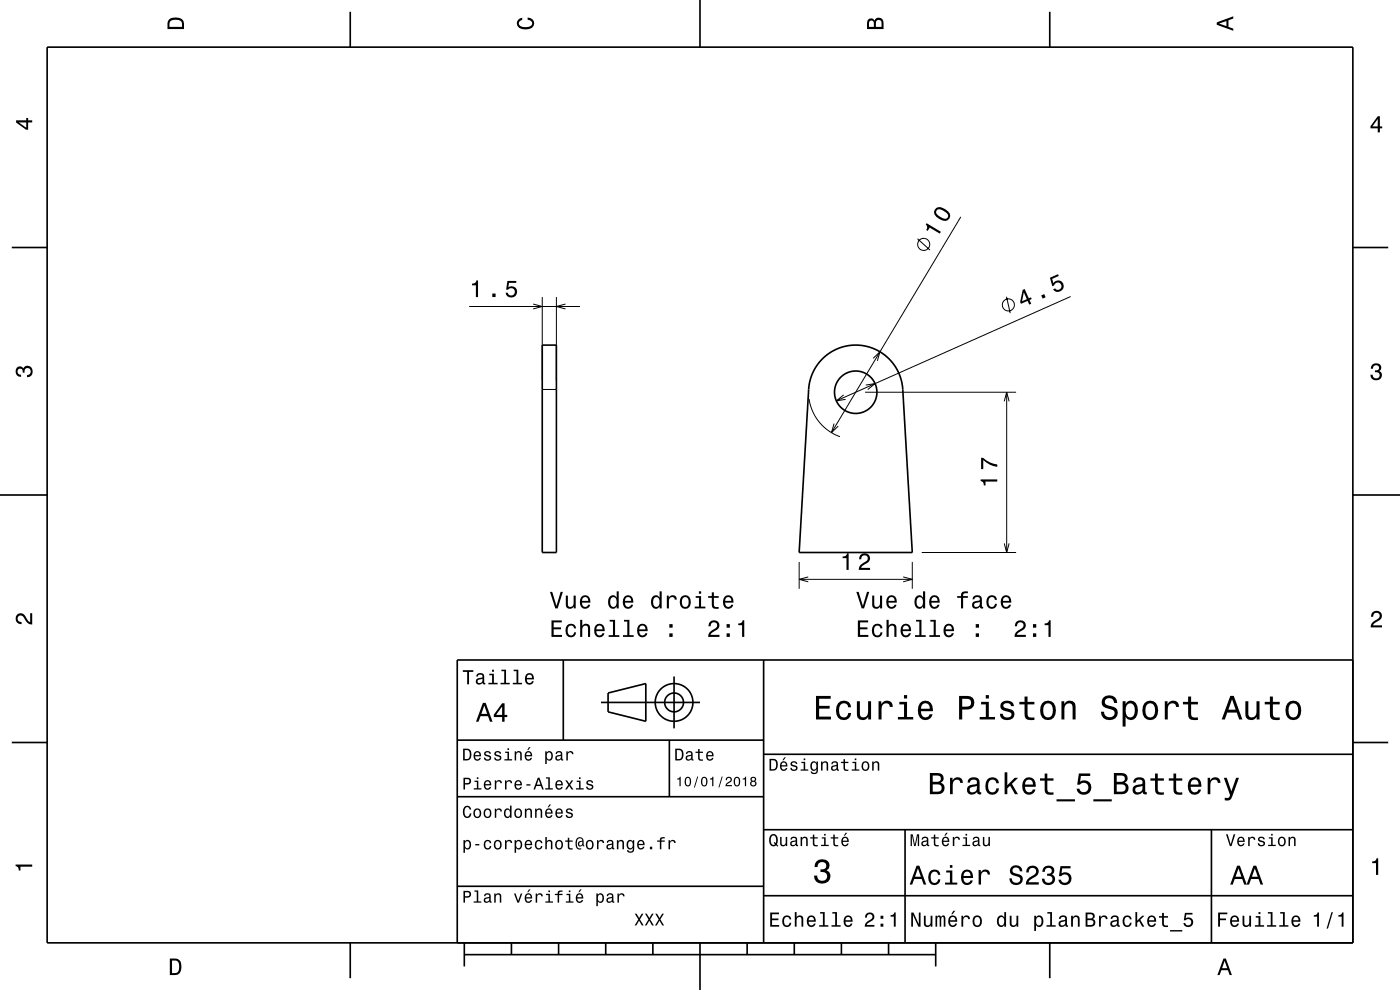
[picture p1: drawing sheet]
<svg xmlns="http://www.w3.org/2000/svg" width="297mm" height="210mm" viewBox="0 0 297 210" stroke-linecap="round" stroke-linejoin="round" font-family="sans-serif">
<g fill="none" stroke="#000" stroke-width=".21">
<path d="M194.6 50.6l2.7 2.4M203.8 46l-27.4 45.8M99.5 65h23.5M113.1 64.5l1.9 .5-1.9 .5M115 63v17.6M118 63v17.6M120 64.5l-2 .5 2 .5M185.2 76l1.5-1.4-.6 1.9M213.5 62.9l.8 3.5M227.1 62.9l-49.7 22.1M115 82.6h3M171.6 84.6a10 10 0 0 0 6.6 8"/>
<path d="M176.9 89.9l-.5 1.9 1.4-1.4M179 83.8l-1.6 1.2 2-.3M183.5 83.2h32.1M183.7 81.7l1.9-.3-1.5 1.2M213 85.1l.6-1.9 .5 1.9M213.6 83.2v34M169.5 119.2v5.7M193.5 119.2v5.7M195.5 117.2h20.1M213 115.3l.6 1.9 .5-1.9M169.5 122.9h24M171.5 122.4l-2 .5 2 .5"/>
<path d="M191.6 122.4l1.9 .5-1.9 .5"/>
<circle cx="196" cy="51.8" r="1.28"/>
<circle cx="213.9" cy="64.7" r="1.28"/>
</g>
<g fill="none" stroke="#000" stroke-width=".35">
<path d="M10 10h277v190h-277zM74.3 2.5v7.5M148.5 0v10M222.7 2.5v7.5M2.5 52.5h7.5M287 52.5h7.5M115 73.2h3v44h-3zM174.4 76.1a10 10 0 0 1 10.7-2.3 10 10 0 0 1 6.4 8.8l2 34.6h-24l2-34.6a10 10 0 0 1 2.9-6.5zM0 105h10M287 105h10M119.5 140v17M162 140v60"/>
<path d="M287 140h-190v60M2.5 157.5h7.5M97 157h65M127.5 149h21M129 147l8-2v8l-8-2zM142 157v12M143 143.5v11M287 157.5h7.5M97 169h65M162 176h125M162 160h125M192 176v24"/>
<path d="M257 176v24M97 188h65M162 190h125M74.3 200v7.5M98.5 202.5h100M98.5 200v5M108.5 200v2.5M118.5 200v2.5M128.5 200v2.5M138.5 200v2.5M148.5 200v10M158.5 200v2.5"/>
<path d="M168.5 200v2.5M178.5 200v2.5M188.5 200v2.5M198.5 200v5M222.7 200v7.5"/>
<circle cx="181.5" cy="83.2" r="4.5"/>
<circle cx="143" cy="149" r="2"/>
<circle cx="143" cy="149" r="4"/>
</g>
<g fill="#000">
<path d="M36 4a2.18 2.18 0 0 0-.5 2.2h3.5v-1.2a1.43 1.43 0 0 0-1.7-1.3zM36.3 4.4a2.15 2.15 0 0 1 2.2 .3l.1 1h-2.6v-1z" fill-rule="evenodd"/>
<path d="M109.9 4.2l.9-.4v.4a.7 .7 0 0 0-.7 .5 .7 .7 0 0 0 .3 .8 1.7 1.7 0 0 0 2.5-.5 .9 .9 0 0 0-1-.8v-.5a1.24 1.24 0 0 1 1.4 1.1 1.24 1.24 0 0 1-1 1.4 2.22 2.22 0 0 1-2.5-.7l-.2-.5z" fill-rule="evenodd"/>
<path d="M184.2 4.2l-.3 .7v1.3h3.5v-1.3a.98 .98 0 0 0-.7-1.1 .98 .98 0 0 0-1.2 .6 .84 .84 0 0 0-1.3-.2zM184.5 4.5a.54 .54 0 0 1 .6-.1 .54 .54 0 0 1 .3 .6v.7h-1zM185.9 4.4a.62 .62 0 0 1 .8-.1 .62 .62 0 0 1 .3 .6v.8h-1.2z" fill-rule="evenodd"/>
<path d="M258.1 4.7v.6l3.5 1.2v-.4l-1-.4v-1.4l1-.4v-.4zM258.6 5l1.6-.5v1z" fill-rule="evenodd"/>
<path d="M3.4 25.5v.5l2.1 1.5h.5v-1.5h.8v-.5h-.8v-.5h-.4v.5zM4 26h1.6v1.1z" fill-rule="evenodd"/>
<path d="M292.3 24.7l-1.6 2.1v.4h1.6v.9h.4v-.9h.5v-.4h-.5v-2.1zM292.3 25.2v1.6h-1.1z" fill-rule="evenodd"/>
<path d="M196.6 47.3l-.2 .3a.77 .77 0 0 1 .1 1.2l.3 .2 .4-.7 2.2 1.3 .2-.4zM198.7 44.1a1.14 1.14 0 0 0-.1 1.9 2.27 2.27 0 0 0 2.5 .7 1.13 1.13 0 0 0 0-1.9 2.31 2.31 0 0 0-2.4-.7zM198.7 44.7l.2-.3a2.39 2.39 0 0 1 2.3 1.4l-.4 .6a2.38 2.38 0 0 1-2.2-1.4z" fill-rule="evenodd"/>
<path d="M100.1 60.2v.3h.9v2.5h.4v-3.5h-.3a.77 .77 0 0 1-1 .7zM104.4 62.3v.7h.7v-.7zM107.6 59.6l-.2 1.8h.4a.8 .8 0 0 1 1.2-.2 .8 .8 0 0 1-.1 1.3 .8 .8 0 0 1-1.2-.4h-.4a1.21 1.21 0 0 0 1.5 1.1 1.21 1.21 0 0 0 .8-1.7 1.21 1.21 0 0 0-1.8-.6l.2-.9h1.5v-.4z" fill-rule="evenodd"/>
<path d="M217 61.5l-.6 2.5 .2 .5 1.4-.7 .4 .8 .4-.2-.4-.8 .5-.2-.2-.3-.5 .2-.8-2zM217.2 62l.6 1.5-1 .4zM220.9 62.7l.3 .7 .6-.3-.3-.7zM222.7 58.9l.5 1.8 .4-.1a.79 .79 0 0 1 1-.7 .79 .79 0 0 1 .5 1.1 .79 .79 0 0 1-1.1 .4l-.2-.2-.4 .2a1.21 1.21 0 0 0 1.8 .3 1.21 1.21 0 0 0 .1-1.8 1.21 1.21 0 0 0-1.8 .2l-.3-.9 1.4-.7-.2-.3z" fill-rule="evenodd"/>
<path d="M291.1 77.4a1.08 1.08 0 0 1 1.4-.2 1.08 1.08 0 0 1 .4 1.2l-.3 .3a1.06 1.06 0 0 1 .5 1.3 1.06 1.06 0 0 1-1.2 .7 1.1 1.1 0 0 1-1.2-1.2h.5a.71 .71 0 0 0 1 .8 .71 .71 0 0 0 .1-1.3h-.6v-.4a.61 .61 0 0 0 .8-.3 .61 .61 0 0 0-.2-.8 .61 .61 0 0 0-.9 .2l-.1 .5h-.5z" fill-rule="evenodd"/>
<path d="M3.6 78a.86 .86 0 0 1 1.4 .2 1.06 1.06 0 0 1 1.2-.6 1.06 1.06 0 0 1 .7 1.2 1.1 1.1 0 0 1-1.2 1.2v-.4a.71 .71 0 0 0 .8-1 .71 .71 0 0 0-1.3-.1v.6h-.4a.61 .61 0 0 0-.3-.8 .61 .61 0 0 0-.8 .2 .61 .61 0 0 0 .2 .8l.6 .2v.4a1.15 1.15 0 0 1-1.2-.6 1.15 1.15 0 0 1 .3-1.3z" fill-rule="evenodd"/>
<path d="M208 101.7v.3a.78 .78 0 0 1 .7 1h.4v-.8h2.5v-.5zM208.1 97.1v2.4h.5v-1.9a5.2 5.2 0 0 0 3 1.4v-.5a5.3 5.3 0 0 1-3-1.4z" fill-rule="evenodd"/>
<path d="M3.6 130.4a1.22 1.22 0 0 1 2 .7l.4 .6 .4 .3v-1.9h.4v2.4a1.8 1.8 0 0 1-1.7-1.4 .71 .71 0 0 0-.9-.5 .71 .71 0 0 0-.5 .8 .71 .71 0 0 0 .9 .5v.5a1.18 1.18 0 0 1-1.2-.7 1.18 1.18 0 0 1 .2-1.3z" fill-rule="evenodd"/>
<path d="M117 131.6v3.5h2.2v-.4h-1.7v-1.2h1.5v-.4h-1.5v-1.1h1.7v-.4zM120.3 132.7a1.53 1.53 0 0 0 .8 2.5 1.06 1.06 0 0 0 1.1-1.1h-.4a.67 .67 0 0 1-.6 .7 .67 .67 0 0 1-.7-.6 1.12 1.12 0 0 1 .6-1.5 .6 .6 0 0 1 .7 .6h.4a1.09 1.09 0 0 0-.8-1 1.09 1.09 0 0 0-1.1 .4zM123.1 131.5v3.6h.4v-1.6a.64 .64 0 0 1 .4-.7 .64 .64 0 0 1 .8 .3v2h.5v-1.8a.88 .88 0 0 0-.6-1 .88 .88 0 0 0-1.1 .5v-1.3zM126.4 132.7a1.54 1.54 0 0 0 .7 2.5 1.05 1.05 0 0 0 1.1-.9h-.4l-.2 .4-.4 .1a.76 .76 0 0 1-.7-.9h1.8a1.16 1.16 0 0 0-.5-1.4 1.16 1.16 0 0 0-1.4 .2zM126.7 132.9a.66 .66 0 0 1 .8-.1 .66 .66 0 0 1 .3 .7h-1.3zM129.3 131.5v.4h.7v2.8h-.9v.4h2.3v-.4h-.9v-3.2zM132.4 131.5v.4h.7v2.8h-.9v.4h2.2v-.4h-.9v-3.2zM135.5 132.7a1.54 1.54 0 0 0 .8 2.5 1.06 1.06 0 0 0 1-.9h-.4l-.2 .4-.4 .1a.76 .76 0 0 1-.7-.9h1.8a1.16 1.16 0 0 0-.5-1.4 1.16 1.16 0 0 0-1.4 .2zM135.8 132.9a.66 .66 0 0 1 .8-.1 .66 .66 0 0 1 .3 .7h-1.3zM142 134.4v.7h.7v-.7zM142 132.4v.7h.7v-.7z" fill-rule="evenodd"/>
<path d="M116.7 125.6l1.1 3.5h.5l1.1-3.5h-.5l-.8 2.9-.9-2.9zM120 126.3v1.8a.89 .89 0 0 0 .6 1 .89 .89 0 0 0 1.1-.5v.5h.4v-2.8h-.4v1.6a.65 .65 0 0 1-.4 .8 .65 .65 0 0 1-.8-.3v-2.1zM123.3 126.6a1.54 1.54 0 0 0 .8 2.6 1.06 1.06 0 0 0 1.1-.9h-.4l-.3 .3-.3 .2a.76 .76 0 0 1-.7-1h1.7a1.17 1.17 0 0 0-.4-1.3 1.17 1.17 0 0 0-1.5 .1zM123.7 126.9a.66 .66 0 0 1 .8-.2 .66 .66 0 0 1 .3 .8h-1.3zM129.3 126.6a1.58 1.58 0 0 0 .7 2.6l.5-.2 .3-.4v.5h.5v-3.7h-.5v1.4a.89 .89 0 0 0-1.5-.2zM129.6 126.9a.62 .62 0 0 1 .7-.2 .62 .62 0 0 1 .5 .5 1.12 1.12 0 0 1-.7 1.6 1.19 1.19 0 0 1-.5-1.9zM132.4 126.6a1.54 1.54 0 0 0 .8 2.6 1.06 1.06 0 0 0 1.1-.9h-.4l-.3 .3-.3 .2a.76 .76 0 0 1-.7-1h1.8a1.17 1.17 0 0 0-.5-1.3 1.17 1.17 0 0 0-1.5 .1zM132.8 126.9a.66 .66 0 0 1 .8-.2 .66 .66 0 0 1 .3 .8h-1.3zM138.4 126.6a1.58 1.58 0 0 0 .7 2.6l.5-.2 .3-.4v.5h.5v-3.7h-.5v1.4a.89 .89 0 0 0-1.5-.2zM138.7 126.9a.62 .62 0 0 1 .7-.2 .62 .62 0 0 1 .5 .5 1.12 1.12 0 0 1-.7 1.6 1.19 1.19 0 0 1-.5-1.9zM141.5 126.3v2.8h.4v-1.6a.66 .66 0 0 1 .4-.8 .66 .66 0 0 1 .8 .3v.2h.5a.89 .89 0 0 0-.7-.9 .89 .89 0 0 0-1 .5v-.5zM144.5 126.6a1.53 1.53 0 0 0 .9 2.6 1.48 1.48 0 0 0 1.2-1.5 1.48 1.48 0 0 0-1.2-1.4l-.5 .1zM144.8 126.9a.67 .67 0 0 1 .8-.2 .67 .67 0 0 1 .4 .5 1.11 1.11 0 0 1-.6 1.6 1.17 1.17 0 0 1-.6-1.9zM147.6 126.4v.4h.7v1.9h-.9v.4h2.2v-.4h-.9v-2.3zM148.3 125.4v.5h.4v-.5zM151 125.6v.8h-.8v.4h.8v1.8a1.05 1.05 0 0 0 1.5 .5v-.4a.68 .68 0 0 1-1-.3l-.1-1.6h1.1v-.4h-1.1v-.8zM153.7 126.6a1.54 1.54 0 0 0 .8 2.6 1.06 1.06 0 0 0 1.1-.9h-.5l-.2 .3-.4 .2a.76 .76 0 0 1-.7-1h1.8a1.17 1.17 0 0 0-.5-1.3 1.17 1.17 0 0 0-1.4 .1zM154 126.9a.66 .66 0 0 1 .8-.2 .66 .66 0 0 1 .3 .8h-1.3z" fill-rule="evenodd"/>
<path d="M150.6 131.9l-.3 .9h.5a.7 .7 0 0 1 .5-.8 .7 .7 0 0 1 .8 .5 .7 .7 0 0 1-.5 .9 1.8 1.8 0 0 0-1.4 1.7h2.4v-.4h-1.9a2.2 2.2 0 0 1 1.5-1.2 1.13 1.13 0 0 0 .1-1.7 1.13 1.13 0 0 0-1.7 .1zM154.1 134.4v.7h.7v-.7zM154.1 132.4v.7h.7v-.7zM156.6 132.3v.3h.8v2.5h.5v-3.5h-.4a.77 .77 0 0 1-.9 .7z" fill-rule="evenodd"/>
<path d="M178.8 118v.4h.8v2.5h.4v-3.5h-.3a.77 .77 0 0 1-.9 .6zM182.6 117.7l-.3 .9h.4a.7 .7 0 0 1 .5-.8 .7 .7 0 0 1 .9 .5 .7 .7 0 0 1-.5 .9 1.8 1.8 0 0 0-1.4 1.7h2.4v-.4h-1.9a2.19 2.19 0 0 1 1.5-1.2 1.14 1.14 0 0 0 .1-1.7 1.14 1.14 0 0 0-1.7 .1z" fill-rule="evenodd"/>
<path d="M182 131.6v3.5h2.2v-.4h-1.7v-1.2h1.5v-.4h-1.5v-1.1h1.7v-.4zM185.3 132.7a1.52 1.52 0 0 0 .8 2.5 1.05 1.05 0 0 0 1.1-1.1h-.4a.67 .67 0 0 1-.6 .7 .67 .67 0 0 1-.7-.6 1.12 1.12 0 0 1 .6-1.5 .6 .6 0 0 1 .7 .6h.4a1.09 1.09 0 0 0-.8-1 1.09 1.09 0 0 0-1.1 .4zM188.1 131.5v3.6h.4v-1.6a.63 .63 0 0 1 .4-.7 .63 .63 0 0 1 .8 .3v2h.5v-1.8a.88 .88 0 0 0-.6-1 .88 .88 0 0 0-1.1 .5v-1.3zM191.3 132.7a1.54 1.54 0 0 0 .8 2.5 1.06 1.06 0 0 0 1.1-.9h-.4l-.2 .4-.4 .1a.76 .76 0 0 1-.7-.9h1.8a1.17 1.17 0 0 0-.5-1.4 1.17 1.17 0 0 0-1.5 .2zM191.7 132.9a.66 .66 0 0 1 .8-.1 .66 .66 0 0 1 .3 .7h-1.3zM194.3 131.5v.4h.7v2.8h-.9v.4h2.3v-.4h-.9v-3.2zM197.4 131.5v.4h.7v2.8h-.9v.4h2.2v-.4h-.9v-3.2zM200.5 132.7a1.54 1.54 0 0 0 .8 2.5 1.06 1.06 0 0 0 1-.9h-.4l-.2 .4-.4 .1a.76 .76 0 0 1-.7-.9h1.8a1.17 1.17 0 0 0-.5-1.4 1.17 1.17 0 0 0-1.4 .2zM200.8 132.9a.66 .66 0 0 1 .8-.1 .66 .66 0 0 1 .3 .7h-1.3zM207 134.4v.7h.7v-.7zM207 132.4v.7h.7v-.7z" fill-rule="evenodd"/>
<path d="M181.7 125.6l1.1 3.5h.5l1.1-3.5h-.5l-.8 2.9-1-2.9zM185 126.3v1.8a.89 .89 0 0 0 .6 1 .89 .89 0 0 0 1.1-.5v.5h.4v-2.8h-.4v1.6a.65 .65 0 0 1-.4 .8 .65 .65 0 0 1-.8-.3v-2.1zM188.3 126.6a1.54 1.54 0 0 0 .8 2.6 1.06 1.06 0 0 0 1.1-.9h-.4l-.3 .3-.3 .2a.76 .76 0 0 1-.7-1h1.7a1.16 1.16 0 0 0-.4-1.3 1.16 1.16 0 0 0-1.5 .1zM188.7 126.9a.66 .66 0 0 1 .8-.2 .66 .66 0 0 1 .3 .8h-1.3zM194.3 126.6a1.57 1.57 0 0 0 .7 2.6l.5-.2 .3-.4v.5h.5v-3.7h-.5v1.4a.89 .89 0 0 0-1.5-.2zM194.6 126.9a.62 .62 0 0 1 .7-.2 .62 .62 0 0 1 .5 .5 1.12 1.12 0 0 1-.7 1.6 1.19 1.19 0 0 1-.5-1.9zM197.4 126.6a1.54 1.54 0 0 0 .8 2.6 1.06 1.06 0 0 0 1.1-.9h-.4l-.3 .3-.3 .2a.76 .76 0 0 1-.7-1h1.8a1.17 1.17 0 0 0-.5-1.3 1.17 1.17 0 0 0-1.5 .1zM197.8 126.9a.66 .66 0 0 1 .8-.2 .66 .66 0 0 1 .3 .8h-1.3zM203.1 126.4v.4h.8v2.3h.4v-2.3h1v-.4h-1l.1-.3 .3-.2 .6-.1v-.3a1.04 1.04 0 0 0-1.4 .7v.2zM206.6 126.5l-.3 .6h.4a.55 .55 0 0 1 .7-.5 .55 .55 0 0 1 .4 .8h-.2a1.14 1.14 0 0 0-1.4 .9 .73 .73 0 0 0 .8 .8l.5-.1 .4-.3 .1 .3 .6 .1v-.4h-.3v-1.6a1.02 1.02 0 0 0-.7-.8 1.02 1.02 0 0 0-1 .2zM206.8 128l1.1-.3a.77 .77 0 0 1-.2 .9 .77 .77 0 0 1-.9 0zM209.6 126.6a1.53 1.53 0 0 0 .8 2.6 1.06 1.06 0 0 0 1.1-1.1h-.4a.67 .67 0 0 1-.7 .7 .67 .67 0 0 1-.7-.6 1.11 1.11 0 0 1 .7-1.6 .6 .6 0 0 1 .7 .6h.4a1.09 1.09 0 0 0-.8-.9 1.09 1.09 0 0 0-1.1 .3zM212.6 126.6a1.54 1.54 0 0 0 .8 2.6 1.06 1.06 0 0 0 1.1-.9h-.5l-.2 .3-.3 .2a.76 .76 0 0 1-.7-1h1.7a1.17 1.17 0 0 0-.5-1.3 1.17 1.17 0 0 0-1.4 .1zM212.9 126.9a.66 .66 0 0 1 .8-.2 .66 .66 0 0 1 .4 .8h-1.3z" fill-rule="evenodd"/>
<path d="M215.6 131.9l-.3 .9h.5a.7 .7 0 0 1 .5-.8 .7 .7 0 0 1 .8 .5 .7 .7 0 0 1-.5 .9 1.81 1.81 0 0 0-1.4 1.7h2.4v-.4h-1.9a2.23 2.23 0 0 1 1.5-1.2 1.13 1.13 0 0 0 .1-1.7 1.13 1.13 0 0 0-1.7 .1zM219.1 134.4v.7h.7v-.7zM219.1 132.4v.7h.7v-.7zM221.6 132.3v.3h.8v2.5h.5v-3.5h-.4a.77 .77 0 0 1-.9 .7z" fill-rule="evenodd"/>
<path d="M291.2 129.9a1.18 1.18 0 0 1 1.9 .3 1.18 1.18 0 0 1-1 1.7l-.5 .3-.3 .5h1.9v.4h-2.4a1.8 1.8 0 0 1 1.4-1.8 .71 .71 0 0 0 .5-.8 .71 .71 0 0 0-.9-.5 .71 .71 0 0 0-.5 .8h-.4z" fill-rule="evenodd"/>
<path d="M98.2 158.8v2.5h.9a1.37 1.37 0 0 0 .7-2.2 1.56 1.56 0 0 0-1.6-.3zM98.6 159.1a.98 .98 0 0 1 1.1 .7 .98 .98 0 0 1-.6 1.2h-.5zM100.7 159.6a1.04 1.04 0 0 0-.2 1.2 1.04 1.04 0 0 0 1 .5l.5-.5h-.3l-.4 .3a.54 .54 0 0 1-.5-.7h1.3a.83 .83 0 0 0-.4-.9 .83 .83 0 0 0-1 .1zM100.9 159.7l.2-.1a.47 .47 0 0 1 .5 .1 .47 .47 0 0 1 .1 .5h-.9zM102.9 159.5l-.2 .1a.69 .69 0 0 0 .9 .9l.2 .1a.43 .43 0 0 1-.4 .5 .43 .43 0 0 1-.4-.4h-.3a.74 .74 0 0 0 .9 .7 .74 .74 0 0 0 .5-1l-1-.4a.38 .38 0 0 1 .3-.5 .38 .38 0 0 1 .4 .4h.3a.78 .78 0 0 0-1.2-.4zM105.1 159.5l-.2 .1a.69 .69 0 0 0 .9 .9l.2 .1a.43 .43 0 0 1-.4 .5 .43 .43 0 0 1-.5-.4h-.3a.74 .74 0 0 0 .9 .7 .74 .74 0 0 0 .5-1l-.9-.4a.38 .38 0 0 1 .3-.5 .38 .38 0 0 1 .4 .4h.3a.77 .77 0 0 0-1.2-.4zM107.2 159.4v.3h.5v1.3h-.7v.3h1.6v-.3h-.6v-1.6zM107.7 158.7v.4h.3v-.4zM109.2 159.4v1.9h.3v-1.1a.45 .45 0 0 1 .4-.6 .45 .45 0 0 1 .5 .5v1.2h.3v-1.3a.63 .63 0 0 0-.5-.7 .63 .63 0 0 0-.7 .4v-.3zM112.2 158.5l-.4 .6h.3l.5-.6zM111.5 159.6a1.04 1.04 0 0 0-.2 1.2 1.04 1.04 0 0 0 1.1 .5l.5-.5h-.3l-.5 .3a.54 .54 0 0 1-.5-.7h1.3a.83 .83 0 0 0-.4-.9 .83 .83 0 0 0-1 .1zM111.8 159.7l.1-.1a.48 .48 0 0 1 .5 .1 .48 .48 0 0 1 .2 .5h-1zM115.7 159.4v2.7h.3v-1.1a.66 .66 0 0 0 .7 .4 .66 .66 0 0 0 .5-.6 .91 .91 0 0 0 0-1.1 .91 .91 0 0 0-1-.3l-.2 .3v-.3zM116.1 159.8a.45 .45 0 0 1 .5-.2 .45 .45 0 0 1 .3 .4 .65 .65 0 0 1 .1 .8 .65 .65 0 0 1-.7 .2 .98 .98 0 0 1-.2-1.2zM118.1 159.5l-.2 .4h.3a.39 .39 0 0 1 .4-.3 .39 .39 0 0 1 .3 .5h-.1a.65 .65 0 0 0-1 .4 .65 .65 0 0 0 .6 .9l.6-.3 .1 .2h.4v-.2l-.2-.1v-1.1a.72 .72 0 0 0-.5-.6 .72 .72 0 0 0-.7 .2zM118.2 160.6l.8-.3a.55 .55 0 0 1-.2 .7 .55 .55 0 0 1-.6 0zM120.1 159.4v1.9h.4v-1.1a.47 .47 0 0 1 .2-.6 .47 .47 0 0 1 .6 .2v.2h.4a.64 .64 0 0 0-.5-.7 .64 .64 0 0 0-.8 .4v-.3z" fill-rule="evenodd"/>
<path d="M98.2 142.2v.3h.9v2.7h.4v-2.7h.9v-.3zM101.3 143l-.3 .5h.4a.47 .47 0 0 1 .5-.4 .47 .47 0 0 1 .4 .6l-.2 .1a.84 .84 0 0 0-1 .2 .84 .84 0 0 0 0 1.1 .9 .9 0 0 0 1.3-.2l.1 .2 .5 .1v-.3l-.3-.1v-1.3a.87 .87 0 0 0-1.4-.5zM101.4 144.3l.9-.3a.66 .66 0 0 1-.1 .7 .66 .66 0 0 1-.8 .1zM103.8 142.9v.3h.6v1.6h-.8v.4h2v-.4h-.8v-1.9zM104.4 142.1v.4h.4v-.4zM106.4 142.1v.3h.6v2.4h-.8v.4h1.9v-.4h-.7v-2.7zM109 142.1v.3h.6v2.4h-.8v.4h1.9v-.4h-.7v-2.7zM111.6 143.1a1.32 1.32 0 0 0 .7 2.1 .9 .9 0 0 0 .9-.7h-.3l-.2 .3-.4 .1a.65 .65 0 0 1-.6-.8h1.6a1 1 0 0 0-.4-1.2 1 1 0 0 0-1.3 .2zM111.9 143.3a.57 .57 0 0 1 .7-.1 .57 .57 0 0 1 .3 .6h-1.2z" fill-rule="evenodd"/>
<path d="M102.4 149.1l-1.4 4h.5l.4-1.2h1.6l.4 1.2h.6l-1.5-4zM102.7 149.7l.7 1.7h-1.3zM106.5 149.2l-1.7 2.4v.5h1.7v1h.5v-1h.6v-.5h-.6v-2.4zM106.5 149.9v1.7h-1.3z" fill-rule="evenodd"/>
<path d="M143.2 158.8v2.5h.9a1.37 1.37 0 0 0 .7-2.2 1.56 1.56 0 0 0-1.6-.3zM143.6 159.1a.98 .98 0 0 1 1.1 .7 .98 .98 0 0 1-.6 1.2h-.5zM145.7 159.5l-.2 .4h.3a.39 .39 0 0 1 .5-.3 .39 .39 0 0 1 .3 .5h-.2a.65 .65 0 0 0-.9 .4 .65 .65 0 0 0 .5 .9l.7-.3v.2h.4v-.2l-.1-.1-.1-1.1a.73 .73 0 0 0-.4-.6 .73 .73 0 0 0-.8 .2zM145.8 160.6l.8-.3a.55 .55 0 0 1-.1 .7 .55 .55 0 0 1-.7 0zM148.1 158.9v.5h-.5v.3h.5v1.3a.75 .75 0 0 0 1 .4v-.3a.48 .48 0 0 1-.7-.3v-1.1h.7v-.3h-.7v-.5zM150 159.6a1.04 1.04 0 0 0-.2 1.2 1.04 1.04 0 0 0 1.1 .5l.5-.5h-.4l-.4 .3a.54 .54 0 0 1-.5-.7h1.3a.83 .83 0 0 0-.4-.9 .83 .83 0 0 0-1 .1zM150.3 159.7l.1-.1a.48 .48 0 0 1 .5 .1 .48 .48 0 0 1 .2 .5h-1z" fill-rule="evenodd"/>
<path d="M173.1 147.6v5h3.2v-.6h-2.5v-1.7h2.2v-.6h-2.2v-1.5h2.4v-.6zM177.8 149.2a2.59 2.59 0 0 0 .5 3.4 1.58 1.58 0 0 0 2.3-1.4h-.6a.95 .95 0 0 1-.9 1 .95 .95 0 0 1-1-.9 1.59 1.59 0 0 1 .9-2.1 .85 .85 0 0 1 .9 .8h.7a1.56 1.56 0 0 0-1.1-1.3 1.56 1.56 0 0 0-1.7 .5zM181.8 148.8v2.5a1.27 1.27 0 0 0 .9 1.4 1.27 1.27 0 0 0 1.5-.7v.6h.6v-3.8h-.6v2.2a.92 .92 0 0 1-.6 1.1 .92 .92 0 0 1-1.2-.4v-2.9zM186.4 148.8v3.8h.6v-2.2a.95 .95 0 0 1 .5-1.1 .95 .95 0 0 1 1.2 .3l.1 .4h.6a1.28 1.28 0 0 0-1-1.4 1.28 1.28 0 0 0-1.4 .8v-.6zM190.8 148.9v.5h1v2.7h-1.3v.5h3.2v-.5h-1.3v-3.2zM191.8 147.4v.8h.6v-.8zM195.1 149.2a2.62 2.62 0 0 0 .5 3.4 1.57 1.57 0 0 0 2.2-1.1h-.6l-.3 .5-.5 .2a1.08 1.08 0 0 1-1-1.3h2.5a1.66 1.66 0 0 0-.7-2 1.66 1.66 0 0 0-2.1 .3zM195.6 149.5a.94 .94 0 0 1 1.2-.2 .94 .94 0 0 1 .5 1h-1.9zM203.5 147.6v5h.6v-2.1h.8a1.47 1.47 0 0 0 1.8-1.2 1.47 1.47 0 0 0-1.5-1.7zM204.1 148.2a1.6 1.6 0 0 1 1.8 .5 .86 .86 0 0 1 0 .9 .86 .86 0 0 1-.9 .3h-.9zM208.1 148.9v.5h1v2.7h-1.3v.5h3.3v-.5h-1.3v-3.2zM209.1 147.4v.8h.7v-.8zM212.6 148.9a1.08 1.08 0 0 0-.3 1.2 1.08 1.08 0 0 0 1 .7l1.1 .4a.57 .57 0 0 1 .2 .6 .57 .57 0 0 1-.5 .4 .96 .96 0 0 1-1.4-.8h-.6a1.6 1.6 0 0 0 1.3 1.4 1.6 1.6 0 0 0 1.7-.8 1.13 1.13 0 0 0-1-1.6l-1.1-.3-.2-.4a.87 .87 0 0 1 .9-.5 .87 .87 0 0 1 .8 .6h.6a1.4 1.4 0 0 0-2.1-1.1zM217.4 147.8v1.1h-1.1v.5h1.1v2.6l.2 .4 .4 .3h1.4v-.5a.97 .97 0 0 1-1.4-.5v-2.3h1.4v-.5h-1.4v-1.1zM221.1 149.2a2.56 2.56 0 0 0 .5 3.4 1.72 1.72 0 0 0 1.8-.2 1.72 1.72 0 0 0 .6-1.7 1.7 1.7 0 0 0-.9-1.9 1.7 1.7 0 0 0-2 .4zM221.6 149.6a.96 .96 0 0 1 1-.4 .96 .96 0 0 1 .7 .8 1.59 1.59 0 0 1-1 2.2 1.19 1.19 0 0 1-1-1.5zM225.2 148.8v3.8h.6v-2.2a.97 .97 0 0 1 .5-1.1 .97 .97 0 0 1 1.1 .2l.1 .7v2.4h.7v-2.5a1.27 1.27 0 0 0-.9-1.4 1.27 1.27 0 0 0-1.5 .6v-.5zM234.1 147.9a1.38 1.38 0 0 0-.3 1.5 1.38 1.38 0 0 0 1.3 .9 1.25 1.25 0 0 1 1.4 .9 1.15 1.15 0 0 1-1.3 .9 1.15 1.15 0 0 1-1-1.1h-.7a1.8 1.8 0 0 0 1.7 1.8 1.8 1.8 0 0 0 1.9-1.6 1.46 1.46 0 0 0-1.5-1.4l-.6-.2a.83 .83 0 0 1-.5-1.1 .83 .83 0 0 1 1.2-.3l.5 .5 .1 .4h.7a1.67 1.67 0 0 0-1-1.6 1.67 1.67 0 0 0-1.9 .4zM238.2 148.8v5.3h.6v-2.1a1.32 1.32 0 0 0 1.4 .7 1.32 1.32 0 0 0 1.1-1.1 2.43 2.43 0 0 0-.8-2.8 1.21 1.21 0 0 0-1.7 .5v-.5zM239.1 149.6a.9 .9 0 0 1 .9-.4 .9 .9 0 0 1 .7 .8 1.61 1.61 0 0 1-.9 2.2 1.18 1.18 0 0 1-1-1.5zM242.8 149.2a2.56 2.56 0 0 0 .5 3.4 1.72 1.72 0 0 0 1.8-.2 1.72 1.72 0 0 0 .6-1.7 1.7 1.7 0 0 0-.9-1.9 1.7 1.7 0 0 0-2 .4zM243.3 149.6a.96 .96 0 0 1 1-.4 .96 .96 0 0 1 .7 .8 1.59 1.59 0 0 1-1 2.2 1.19 1.19 0 0 1-1-1.5zM247.1 148.8v3.8h.6v-2.2a.95 .95 0 0 1 .5-1.1 .95 .95 0 0 1 1.2 .3l.1 .4h.6a1.28 1.28 0 0 0-1-1.4 1.28 1.28 0 0 0-1.4 .8v-.6zM252 147.8v1.1h-1v.5h1l.1 2.6 .2 .4 .4 .3h1.4v-.5a.97 .97 0 0 1-1.4-.5v-2.3h1.4v-.5h-1.4v-1.1zM261 147.6l-1.8 5h.6l.6-1.4h2l.5 1.4h.7l-1.9-5zM261.4 148.3l.7 2.2h-1.5zM264.2 148.8v2.5a1.27 1.27 0 0 0 .9 1.4 1.27 1.27 0 0 0 1.5-.7v.6h.6v-3.8h-.6v2.2a.92 .92 0 0 1-.6 1.1 .92 .92 0 0 1-1.1-.4l-.1-2.9zM269.4 147.8v1.1h-1.1v.5h1.1v2.6l.2 .4 .4 .3 .7 .1 .8-.1v-.5a.97 .97 0 0 1-1.4-.5l-.1-2.3h1.5v-.5h-1.5v-1.1zM273.1 149.2a2.56 2.56 0 0 0 .6 3.4 1.72 1.72 0 0 0 1.8-.2 1.72 1.72 0 0 0 .6-1.7 1.7 1.7 0 0 0-.9-1.9 1.7 1.7 0 0 0-2.1 .4zM273.6 149.6a.96 .96 0 0 1 1-.4 .96 .96 0 0 1 .7 .8 1.59 1.59 0 0 1-.9 2.2 1.19 1.19 0 0 1-1.1-1.5z" fill-rule="evenodd"/>
<path d="M98.3 165v2.5h.4v-1.1a.96 .96 0 0 0 1.2-.7 .66 .66 0 0 0-.7-.7zM98.7 165.3h.4a.43 .43 0 0 1 .5 .4 .43 .43 0 0 1-.5 .4h-.4zM100.7 165.6v.3h.5v1.3h-.7v.3h1.6v-.3h-.6v-1.6zM101.2 164.9v.3h.3v-.3zM102.8 165.7a1.04 1.04 0 0 0-.1 1.2 1.04 1.04 0 0 0 1 .6l.5-.6h-.3l-.5 .4a.54 .54 0 0 1-.4-.7h1.2a.83 .83 0 0 0-.3-1 .83 .83 0 0 0-1.1 .1zM103.1 165.9l.1-.1a.47 .47 0 0 1 .5 .1 .47 .47 0 0 1 .2 .4h-.9zM105 165.5v2h.3v-1.1a.47 .47 0 0 1 .2-.6 .47 .47 0 0 1 .6 .2l.1 .1h.3a.64 .64 0 0 0-.5-.6 .64 .64 0 0 0-.7 .4v-.4zM107.1 165.5v2h.3v-1.1a.47 .47 0 0 1 .3-.6 .47 .47 0 0 1 .6 .2v.1h.3a.64 .64 0 0 0-.4-.6 .64 .64 0 0 0-.8 .4v-.4zM109.3 165.7a1.04 1.04 0 0 0-.1 1.2 1.04 1.04 0 0 0 1 .6l.5-.6h-.3l-.4 .4a.54 .54 0 0 1-.5-.7h1.2a.83 .83 0 0 0-.3-1 .83 .83 0 0 0-1.1 .1zM109.6 165.9l.1-.1a.47 .47 0 0 1 .5 .1 .47 .47 0 0 1 .2 .4h-.9zM111.7 166.4v.2h.8v-.2zM114.1 165l-.9 2.5h.3l.3-.8h1l.2 .8h.4l-1-2.5zM114.3 165.3l.3 1.1h-.7zM115.8 164.9v.2h.5v2.1h-.6v.3h1.6v-.3h-.7v-2.3zM118 165.7a1.04 1.04 0 0 0-.2 1.2 1.04 1.04 0 0 0 1.1 .6l.5-.6h-.3l-.5 .4a.54 .54 0 0 1-.5-.7h1.3a.83 .83 0 0 0-.3-1 .83 .83 0 0 0-1.1 .1zM118.3 165.9l.1-.1a.47 .47 0 0 1 .5 .1 .47 .47 0 0 1 .2 .4h-1zM119.9 165.5l.7 1-.7 1h.4l.5-.8 .5 .8h.3l-.6-1 .6-1h-.4l-.4 .7-.5-.7zM122.3 165.6v.3h.5v1.3h-.6v.3h1.6v-.3h-.6v-1.6zM122.8 164.9v.3h.4v-.3zM124.6 165.6l-.2 .2a.68 .68 0 0 0 .9 .9l.2 .1a.43 .43 0 0 1-.4 .5 .43 .43 0 0 1-.5-.4h-.3a.74 .74 0 0 0 1 .7 .74 .74 0 0 0 .4-1.1l-.9-.3a.38 .38 0 0 1 .3-.5 .38 .38 0 0 1 .4 .4l.3-.1a.78 .78 0 0 0-1.2-.4z" fill-rule="evenodd"/>
<path d="M98.3 178.2v2.7h.3v-1a.66 .66 0 0 0 .8 .3 .66 .66 0 0 0 .5-.6 .91 .91 0 0 0 0-1 .91 .91 0 0 0-1-.4l-.3 .3v-.3zM98.8 178.6a.45 .45 0 0 1 .5-.2 .45 .45 0 0 1 .3 .5 .65 .65 0 0 1 0 .7 .65 .65 0 0 1-.7 .3 .98 .98 0 0 1-.1-1.3zM100.8 179v.3h.9v-.3zM102.8 178.4a1.04 1.04 0 0 0-.1 1.2 1.04 1.04 0 0 0 1 .6l.5-.4v-.3h-.3l-.3 .4a.72 .72 0 0 1-.7-.7 .72 .72 0 0 1 .7-.7l.3 .4h.3a.78 .78 0 0 0-.5-.7 .78 .78 0 0 0-.9 .2zM105 178.4a1.04 1.04 0 0 0-.2 1.2 1.04 1.04 0 0 0 1.1 .6 1.04 1.04 0 0 0 .5-1.3 1.04 1.04 0 0 0-1.2-.7zM105.2 178.6a.48 .48 0 0 1 .5-.2 .48 .48 0 0 1 .4 .5 .66 .66 0 0 1 0 .7 .66 .66 0 0 1-.7 .3 .97 .97 0 0 1-.2-1.3zM107.1 178.2v2h.3v-1.2a.47 .47 0 0 1 .3-.5 .47 .47 0 0 1 .6 .2v.1h.3a.64 .64 0 0 0-.4-.6 .64 .64 0 0 0-.8 .3v-.3zM109.2 178.2v2.7h.3v-1a.66 .66 0 0 0 .7 .3 .66 .66 0 0 0 .5-.6 .91 .91 0 0 0 0-1 .91 .91 0 0 0-1-.4l-.2 .3v-.3zM109.6 178.6a.44 .44 0 0 1 .5-.2 .44 .44 0 0 1 .3 .5l.1 .3a.6 .6 0 0 1-.5 .7 .84 .84 0 0 1-.4-1.3zM111.5 178.4a1.04 1.04 0 0 0-.2 1.2 1.04 1.04 0 0 0 1.1 .6l.5-.6h-.3l-.5 .3a.54 .54 0 0 1-.5-.6h1.3a.83 .83 0 0 0-.4-1 .83 .83 0 0 0-1 .1zM111.8 178.6l.1-.1a.48 .48 0 0 1 .5 0 .48 .48 0 0 1 .2 .5h-1zM113.7 178.4a1.04 1.04 0 0 0-.2 1.2 1.04 1.04 0 0 0 1.1 .6l.4-.4 .1-.3h-.3l-.3 .4a.72 .72 0 0 1-.7-.7 .72 .72 0 0 1 .7-.7l.3 .4h.3a.78 .78 0 0 0-.6-.7 .78 .78 0 0 0-.8 .2zM115.7 177.6v2.6h.3v-1.2a.45 .45 0 0 1 .3-.5 .45 .45 0 0 1 .6 .2v1.5h.3v-1.3a.63 .63 0 0 0-.4-.7 .63 .63 0 0 0-.8 .3v-.9zM118 178.4a1.04 1.04 0 0 0-.2 1.2 1.04 1.04 0 0 0 1.1 .6 1.04 1.04 0 0 0 .5-1.3 1.04 1.04 0 0 0-1.2-.7zM118.2 178.6a.48 .48 0 0 1 .5-.2 .48 .48 0 0 1 .4 .5 .66 .66 0 0 1 0 .7 .66 .66 0 0 1-.7 .3 .98 .98 0 0 1-.2-1.3zM120.4 177.7v.6h-.5v.3h.5l.1 1.2a.75 .75 0 0 0 1 .4v-.3a.49 .49 0 0 1-.7-.2v-1.1h.7v-.3h-.7v-.6zM122.5 177.8a1.87 1.87 0 0 0 .1 2.3l.7 .1v-.3a.61 .61 0 0 1-.9-.5 1.2 1.2 0 0 1 .6-1.6l.4 .1 .1 .4a.7 .7 0 0 0-.8 .4 .7 .7 0 0 0 .2 .8h.4l.3-.2v.2h.4l-.2-.3a1.2 1.2 0 0 0-.8-1.6zM122.9 178.7l.6-.2-.1 .7-.5 .1zM124.5 178.4a1.04 1.04 0 0 0-.2 1.2 1.04 1.04 0 0 0 1.2 .6 1.04 1.04 0 0 0 .4-1.3 1.04 1.04 0 0 0-1.1-.7zM124.7 178.6a.48 .48 0 0 1 .5-.2 .48 .48 0 0 1 .4 .5 .66 .66 0 0 1 0 .7 .66 .66 0 0 1-.7 .3 .98 .98 0 0 1-.2-1.3zM126.7 178.2v2h.3v-1.2a.47 .47 0 0 1 .2-.5 .47 .47 0 0 1 .6 .2v.1h.4a.64 .64 0 0 0-.5-.6 .64 .64 0 0 0-.8 .3v-.3zM128.9 178.3l-.2 .5h.3a.39 .39 0 0 1 .5-.4 .39 .39 0 0 1 .3 .6h-.2a.65 .65 0 0 0-.9 .4 .65 .65 0 0 0 .5 .8l.6-.3 .1 .2 .4 .1v-.3h-.2v-1.2a.72 .72 0 0 0-.5-.6 .72 .72 0 0 0-.7 .2zM129 179.4l.8-.2a.55 .55 0 0 1-.1 .6 .55 .55 0 0 1-.7 .1zM130.9 178.2v2h.3v-1.2a.45 .45 0 0 1 .3-.5 .45 .45 0 0 1 .5 .2l.1 1.5h.3v-1.3a.63 .63 0 0 0-.5-.7 .63 .63 0 0 0-.7 .3v-.3zM133.1 178.4a1.06 1.06 0 0 0-.2 1.1 1.06 1.06 0 0 0 .9 .7l.4-.3a.52 .52 0 0 1-.2 .7 .52 .52 0 0 1-.7-.3h-.3a.78 .78 0 0 0 .9 .6 .78 .78 0 0 0 .6-.8v-1.9h-.3v.3l-.2-.3a.65 .65 0 0 0-.9 .2zM133.4 178.6a.45 .45 0 0 1 .5-.2 .45 .45 0 0 1 .3 .5 .65 .65 0 0 1 0 .7 .65 .65 0 0 1-.7 .3l-.2-.4zM135.4 178.4a1.04 1.04 0 0 0-.2 1.2 1.04 1.04 0 0 0 1 .6l.5-.6h-.3l-.4 .3a.54 .54 0 0 1-.5-.6h1.3a.83 .83 0 0 0-.4-1 .83 .83 0 0 0-1 .1zM135.6 178.6l.2-.1a.48 .48 0 0 1 .5 0 .48 .48 0 0 1 .1 .5h-.9zM137.9 179.6v.6h.5v-.6zM139.4 178.3v.3h.6v1.6h.3v-1.6h.7v-.3h-.7v-.3l.7-.1v-.3a.68 .68 0 0 0-.7 0 .68 .68 0 0 0-.3 .7zM141.8 178.2v2h.3v-1.2a.47 .47 0 0 1 .3-.5 .47 .47 0 0 1 .6 .2v.1h.3a.64 .64 0 0 0-.5-.6 .64 .64 0 0 0-.7 .3v-.3z" fill-rule="evenodd"/>
<path d="M98.4 171.2a1.45 1.45 0 0 0 .7 2.3 .94 .94 0 0 0 .9-1h-.3a.59 .59 0 0 1-.8 .7 1.31 1.31 0 0 1 .2-2l.3 .1 .2 .4h.4a.85 .85 0 0 0-.6-.8 .85 .85 0 0 0-1 .3zM100.6 171.7a1.04 1.04 0 0 0-.1 1.3 1.04 1.04 0 0 0 1.1 .5 1.04 1.04 0 0 0 .5-1.3 1.04 1.04 0 0 0-1.2-.7zM100.9 171.9a.48 .48 0 0 1 .5-.1 .48 .48 0 0 1 .3 .4 .66 .66 0 0 1 0 .7 .66 .66 0 0 1-.7 .3 .98 .98 0 0 1-.1-1.3zM102.8 171.7a1.04 1.04 0 0 0-.2 1.3 1.04 1.04 0 0 0 1.2 .5 1.04 1.04 0 0 0 .5-1.3 1.04 1.04 0 0 0-1.2-.7zM103 171.9a.48 .48 0 0 1 .5-.1 .48 .48 0 0 1 .4 .4 .66 .66 0 0 1 0 .7 .66 .66 0 0 1-.7 .3 .97 .97 0 0 1-.2-1.3zM105 171.5v2h.3v-1.1a.47 .47 0 0 1 .2-.6 .47 .47 0 0 1 .6 .2l.1 .1h.3a.64 .64 0 0 0-.5-.6 .64 .64 0 0 0-.7 .4v-.4zM107.1 171.7a1.06 1.06 0 0 0-.2 1.2 1.06 1.06 0 0 0 .9 .6l.4-.3v.3h.3v-2.6h-.3v.9a.63 .63 0 0 0-1.1-.1zM107.4 171.9a.44 .44 0 0 1 .4-.1 .44 .44 0 0 1 .4 .4 .65 .65 0 0 1 0 .7 .65 .65 0 0 1-.7 .3l-.2-.4zM109.3 171.7a1.04 1.04 0 0 0-.1 1.3 1.04 1.04 0 0 0 1.1 .5 1.04 1.04 0 0 0 .5-1.3 1.04 1.04 0 0 0-1.2-.7zM109.5 171.9a.48 .48 0 0 1 .6-.1 .48 .48 0 0 1 .3 .4 .66 .66 0 0 1 0 .7 .66 .66 0 0 1-.7 .3 .98 .98 0 0 1-.2-1.3zM111.4 171.5v2h.3v-1.1a.45 .45 0 0 1 .3-.7 .45 .45 0 0 1 .5 .6v1.2h.4v-1.3a.63 .63 0 0 0-.5-.7 .63 .63 0 0 0-.7 .3v-.3zM113.5 171.5v2h.3v-1.1a.45 .45 0 0 1 .3-.6 .45 .45 0 0 1 .6 .2v1.5h.3v-1.3a.63 .63 0 0 0-.4-.7 .63 .63 0 0 0-.8 .3v-.3zM116.5 170.7l-.3 .6h.2l.5-.6zM115.9 171.7a1.04 1.04 0 0 0-.2 1.2 1.04 1.04 0 0 0 1 .6l.5-.6h-.3l-.4 .4a.54 .54 0 0 1-.5-.7h1.2a.83 .83 0 0 0-.3-1 .83 .83 0 0 0-1 .1zM116.1 171.9l.2-.1a.47 .47 0 0 1 .4 .1 .47 .47 0 0 1 .2 .4h-.9zM118 171.7a1.04 1.04 0 0 0-.2 1.2 1.04 1.04 0 0 0 1.1 .6l.5-.6h-.3l-.5 .4a.53 .53 0 0 1-.5-.7h1.3a.83 .83 0 0 0-.3-1 .83 .83 0 0 0-1.1 .1zM118.3 171.9l.1-.1a.47 .47 0 0 1 .5 .1 .47 .47 0 0 1 .2 .4h-1zM120.2 171.6l-.1 .2a.69 .69 0 0 0 .8 .9l.3 .1a.43 .43 0 0 1-.4 .5 .43 .43 0 0 1-.5-.4h-.3a.74 .74 0 0 0 .9 .7 .74 .74 0 0 0 .5-1.1l-1-.3a.38 .38 0 0 1 .3-.5 .38 .38 0 0 1 .5 .3h.3a.77 .77 0 0 0-1.3-.4z" fill-rule="evenodd"/>
<path d="M143.7 165.1v.3h.4v1.4h.3v-2zM145.4 165a1.16 1.16 0 0 0 .5 1.8 1.16 1.16 0 0 0 .5-1.8 .63 .63 0 0 0-1 0zM145.7 165.1l.2-.1a.98 .98 0 0 1 0 1.6l-.2-.1-.2-.3v-.7zM147.9 164.7l-.7 2.3h.2l.7-2.3zM148.9 165a1.15 1.15 0 0 0 .5 1.8 1.16 1.16 0 0 0 .5-1.8 .63 .63 0 0 0-1 0zM149.2 165.1l.2-.1a.98 .98 0 0 1 0 1.6l-.2-.1-.2-.3v-.7zM150.6 165.1v.3h.5v1.4h.2v-2zM153.1 164.7l-.7 2.3h.2l.7-2.3zM154.1 164.9l-.2 .6h.3a.4 .4 0 0 1 .3-.5 .4 .4 0 0 1 .5 .3 .4 .4 0 0 1-.3 .5l-.2 .1a.93 .93 0 0 0-.6 .9h1.4v-.3h-1.1l.5-.4a.67 .67 0 0 0 .5-1 .67 .67 0 0 0-1.1-.2zM155.8 165a1.15 1.15 0 0 0 .5 1.8 1.16 1.16 0 0 0 .5-1.8 .63 .63 0 0 0-1 0zM156.1 165.1l.2-.1a.98 .98 0 0 1 0 1.6l-.2-.1-.2-.3v-.7zM157.6 165.1v.3h.4v1.4h.3v-2zM159.4 164.9l-.2 .5 .2 .3a.62 .62 0 0 0-.1 .9 .62 .62 0 0 0 1 0 .62 .62 0 0 0-.1-.9 .57 .57 0 0 0 0-.9 .57 .57 0 0 0-.8 .1zM159.4 166.2a.41 .41 0 0 1 .8 0 .41 .41 0 0 1-.8 0zM159.5 165.3a.34 .34 0 0 1 .6 0 .34 .34 0 0 1-.6 0z" fill-rule="evenodd"/>
<path d="M163.2 161v2.5h.9a1.37 1.37 0 0 0 .7-2.2 1.58 1.58 0 0 0-1.6-.3zM163.6 161.3a.98 .98 0 0 1 1.1 .7 .98 .98 0 0 1-.6 1.2h-.5zM166.4 160.7l-.4 .6h.2l.5-.6zM165.7 161.7a1.04 1.04 0 0 0-.2 1.2 1.04 1.04 0 0 0 1 .6l.5-.6h-.3l-.4 .4a.54 .54 0 0 1-.5-.7h1.3a.83 .83 0 0 0-.4-1 .83 .83 0 0 0-1 .1zM165.9 161.9l.2-.1a.48 .48 0 0 1 .5 .1 .48 .48 0 0 1 .1 .4h-.9zM167.9 161.6l-.2 .2a.68 .68 0 0 0 .9 .9l.2 .1a.43 .43 0 0 1-.4 .5 .43 .43 0 0 1-.4-.4h-.3a.74 .74 0 0 0 .9 .7 .74 .74 0 0 0 .5-1.1l-1-.3a.38 .38 0 0 1 .3-.5 .38 .38 0 0 1 .4 .4l.3-.1a.78 .78 0 0 0-1.2-.4zM170 161.6v.3h.5v1.3h-.7v.3h1.7v-.3h-.7v-1.6zM170.5 160.9v.3h.3v-.3zM172.1 161.7a1.06 1.06 0 0 0-.2 1.2 1.06 1.06 0 0 0 .9 .6l.4-.3a.52 .52 0 0 1-.2 .7 .52 .52 0 0 1-.7-.3h-.3a.78 .78 0 0 0 .9 .6 .78 .78 0 0 0 .6-.8v-1.9h-.3v.4l-.2-.3a.64 .64 0 0 0-.9 .1zM172.4 161.9a.45 .45 0 0 1 .4-.1 .45 .45 0 0 1 .4 .4 .65 .65 0 0 1 0 .7 .65 .65 0 0 1-.7 .3l-.2-.4zM174.2 161.5v2h.3v-1.1a.45 .45 0 0 1 .3-.6 .45 .45 0 0 1 .5 .2l.1 1.5h.3v-1.3a.63 .63 0 0 0-.5-.7 .63 .63 0 0 0-.7 .3v-.3zM176.6 161.6l-.2 .5h.3a.39 .39 0 0 1 .4-.4 .39 .39 0 0 1 .3 .6h-.1a.65 .65 0 0 0-1 .4 .65 .65 0 0 0 .6 .8l.6-.3 .1 .2 .4 .1-.2-.4v-1a.73 .73 0 0 0-1.2-.5zM176.7 162.7l.8-.2a.55 .55 0 0 1-.2 .6 .55 .55 0 0 1-.6 .1zM178.9 161v.6h-.5v.3h.5l.1 1.3a.75 .75 0 0 0 1 .3v-.3a.48 .48 0 0 1-.7-.2v-1.1h.7v-.3h-.7v-.6zM180.8 161.6v.3h.5v1.3h-.6v.3h1.6v-.3h-.6v-1.6zM181.3 160.9v.3h.4v-.3zM183 161.7a1.04 1.04 0 0 0-.2 1.3 1.04 1.04 0 0 0 1.2 .5 1.04 1.04 0 0 0 .4-1.3 1.04 1.04 0 0 0-1.2-.7zM183.2 161.9a.48 .48 0 0 1 .5-.1 .48 .48 0 0 1 .4 .4 .66 .66 0 0 1 0 .7 .66 .66 0 0 1-.7 .3 .98 .98 0 0 1-.2-1.3zM185 161.5v2h.3v-1.1a.45 .45 0 0 1 .3-.6 .45 .45 0 0 1 .6 .2v1.5h.3v-1.3a.63 .63 0 0 0-.4-.7 .63 .63 0 0 0-.8 .3v-.3z" fill-rule="evenodd"/>
<path d="M163.4 177.2a1.45 1.45 0 0 0 .7 2.3l.5-.2 .3 .3 .2-.2-.3-.3a1.53 1.53 0 0 0-.5-2.2l-.6 .1zM163.8 177.3l.3-.1a1.21 1.21 0 0 1 .5 1.7l-.3-.3-.2 .2 .3 .3a.45 .45 0 0 1-.7-.1 1.62 1.62 0 0 1 .1-1.7zM165.5 177.5v1.3a.63 .63 0 0 0 .4 .7 .63 .63 0 0 0 .8-.3v.3h.3v-2h-.3v1.2a.46 .46 0 0 1-.3 .5 .46 .46 0 0 1-.6-.2v-1.5zM167.9 177.6l-.2 .5h.3a.39 .39 0 0 1 .5-.4 .39 .39 0 0 1 .2 .6h-.1a.65 .65 0 0 0-.9 .4 .65 .65 0 0 0 .5 .8l.6-.3 .1 .2 .4 .1v-.3h-.2v-1.1a.73 .73 0 0 0-1.2-.5zM168 178.7l.8-.2a.55 .55 0 0 1-.2 .6 .55 .55 0 0 1-.6 .1zM169.8 177.5v2h.4v-1.1a.45 .45 0 0 1 .2-.6 .45 .45 0 0 1 .6 .2v1.5h.3v-1.3a.63 .63 0 0 0-.4-.7 .63 .63 0 0 0-.8 .3v-.3zM172.4 177v.6h-.5v.3h.5l.1 1.3a.75 .75 0 0 0 1 .3v-.3a.49 .49 0 0 1-.7-.2v-1.1h.7v-.3h-.7v-.6zM174.3 177.6v.3h.5v1.3h-.6v.3h1.6v-.3h-.6v-1.6zM174.8 176.9v.3h.4v-.3zM176.8 177v.6h-.6v.3h.6v1.3a.74 .74 0 0 0 1 .3v-.3a.49 .49 0 0 1-.7-.2v-1.1h.7v-.3h-.7v-.6zM179.4 176.7l-.4 .6h.2l.5-.6zM178.7 177.7a1.04 1.04 0 0 0-.2 1.2 1.04 1.04 0 0 0 1 .6l.5-.6h-.3l-.4 .4a.54 .54 0 0 1-.5-.7h1.3a.83 .83 0 0 0-.4-1 .83 .83 0 0 0-1 .1zM178.9 177.9l.2-.1a.48 .48 0 0 1 .5 .1 .48 .48 0 0 1 .1 .4h-.9z" fill-rule="evenodd"/>
<path d="M193.2 177v2.5h.3v-2.3l.4 2.3h.3l.5-2.3v2.3h.3v-2.5h-.5l-.4 2.2-.5-2.2zM195.7 177.6l-.2 .5h.3a.39 .39 0 0 1 .5-.4 .39 .39 0 0 1 .3 .6h-.2a.65 .65 0 0 0-.9 .4 .65 .65 0 0 0 .5 .8l.7-.3v.2l.4 .1v-.3h-.1l-.1-1.1a.73 .73 0 0 0-1.2-.5zM195.8 178.7l.8-.2a.55 .55 0 0 1-.1 .6 .55 .55 0 0 1-.7 .1zM198.1 177v.6h-.5v.3h.5v1.3a.74 .74 0 0 0 1 .3v-.3a.49 .49 0 0 1-.7-.2v-1.1h.7v-.3h-.7v-.6zM200.7 176.7l-.4 .6h.3l.5-.6zM200 177.7a1.04 1.04 0 0 0-.2 1.2 1.04 1.04 0 0 0 1.1 .6l.5-.6h-.4l-.4 .4a.54 .54 0 0 1-.5-.7h1.3a.83 .83 0 0 0-.4-1 .83 .83 0 0 0-1 .1zM200.3 177.9l.1-.1a.48 .48 0 0 1 .5 .1 .48 .48 0 0 1 .2 .4h-1zM202.1 177.5v2h.3v-1.1a.47 .47 0 0 1 .3-.6 .47 .47 0 0 1 .6 .2v.1h.3a.64 .64 0 0 0-.4-.6 .64 .64 0 0 0-.8 .4v-.4zM204.3 177.6v.3h.5v1.3h-.6v.3h1.6v-.3h-.6v-1.6zM204.8 176.9v.3h.4v-.3zM206.6 177.6l-.2 .5h.3a.39 .39 0 0 1 .4-.4 .39 .39 0 0 1 .3 .6h-.1a.65 .65 0 0 0-1 .4 .65 .65 0 0 0 .6 .8l.6-.3 .1 .2 .4 .1v-.3h-.2v-1.1a.72 .72 0 0 0-.5-.6 .72 .72 0 0 0-.7 .1zM206.7 178.7l.8-.2a.55 .55 0 0 1-.2 .6 .55 .55 0 0 1-.6 .1zM208.5 177.5v1.3a.63 .63 0 0 0 .5 .7 .63 .63 0 0 0 .7-.3v.3h.3v-2h-.3v1.2a.46 .46 0 0 1-.3 .5 .46 .46 0 0 1-.6-.2v-1.5z" fill-rule="evenodd"/>
<path d="M197.3 164v4.5h1.7a1.26 1.26 0 0 0 1.4-1 1.26 1.26 0 0 0-.8-1.5 1.1 1.1 0 0 0 .5-1.3 1.1 1.1 0 0 0-1.2-.7zM197.9 164.5h.9a.68 .68 0 0 1 .8 .7 .68 .68 0 0 1-.8 .6h-.9zM197.9 166.4h.9a.78 .78 0 0 1 1 .7 .78 .78 0 0 1-.9 .8h-1zM201.5 165v3.5h.6v-2a.85 .85 0 0 1 .5-1 .85 .85 0 0 1 1 .3l.1 .3h.6a1.15 1.15 0 0 0-.9-1.2 1.15 1.15 0 0 0-1.3 .7v-.6zM205.6 165.2l-.3 .8h.5a.71 .71 0 0 1 .9-.7 .71 .71 0 0 1 .4 1l-.2 .1a1.47 1.47 0 0 0-1.8 1.2 .94 .94 0 0 0 1.1 1l.6-.2 .5-.4 .1 .4 .8 .1v-.5h-.4v-2.1a1.31 1.31 0 0 0-2.2-.7zM205.8 167.1l1.4-.4a.99 .99 0 0 1-.2 1.1 .99 .99 0 0 1-1.2 .1l-.1-.4zM209.4 165.4a1.96 1.96 0 0 0 1.1 3.2 1.36 1.36 0 0 0 1.4-1.4h-.5a.86 .86 0 0 1-.8 .9 .86 .86 0 0 1-.9-.8 1.44 1.44 0 0 1 .8-1.9 .77 .77 0 0 1 .9 .7h.5a1.4 1.4 0 0 0-1-1.2 1.4 1.4 0 0 0-1.5 .5zM213.1 163.8v4.7h.6v-1.3l.6-.5 1 1.8h.7l-1.3-2.2 1.3-1.3h-.7l-1.6 1.6v-2.8zM217.2 165.4a1.99 1.99 0 0 0 1.1 3.2 1.37 1.37 0 0 0 1.4-1.1h-.6l-.3 .4-.5 .2a.97 .97 0 0 1-.9-1.2h2.3a1.5 1.5 0 0 0-.6-1.8 1.5 1.5 0 0 0-1.9 .3zM217.7 165.6a.85 .85 0 0 1 1-.1 .85 .85 0 0 1 .4 .9h-1.7zM221.6 164.1v1h-1v.5h1l.1 2.3 .1 .4 .4 .2 .6 .1h.7v-.5a.87 .87 0 0 1-1.3-.5v-2h1.3v-.5h-1.3v-1zM224.1 169.5v.5h3.9v-.5zM228.9 164.1l-.4 2.4h.5a1.01 1.01 0 0 1 1.5-.3 1.01 1.01 0 0 1 .1 1.5 1.01 1.01 0 0 1-1.5-.1l-.1-.3h-.6a1.56 1.56 0 0 0 1.8 1.3 1.56 1.56 0 0 0 1.3-1.9 1.56 1.56 0 0 0-2-1.1l-.4 .2 .2-1.2h2v-.5zM232 169.5v.5h3.9v-.5zM236.3 164v4.5h1.7a1.26 1.26 0 0 0 1.4-1 1.26 1.26 0 0 0-.8-1.5 1.1 1.1 0 0 0 .6-1.3 1.1 1.1 0 0 0-1.3-.7zM236.9 164.5h.9a.68 .68 0 0 1 .8 .7 .68 .68 0 0 1-.8 .6h-.9zM236.9 166.4h1a.78 .78 0 0 1 .9 .7 .78 .78 0 0 1-.9 .8h-1zM240.7 165.2l-.3 .8h.5a.71 .71 0 0 1 .9-.7 .71 .71 0 0 1 .5 1l-.3 .1a1.46 1.46 0 0 0-1.7 1.2 .93 .93 0 0 0 1 1l.6-.2 .5-.4 .2 .4 .7 .1v-.5h-.3l-.1-2.1a1.31 1.31 0 0 0-2.2-.7zM241 167.1l1.4-.4a.99 .99 0 0 1-.3 1.1 .99 .99 0 0 1-1.1 .1l-.2-.4zM245 164.1v1h-.9v.5h.9l.1 2.3 .2 .4 .3 .2 .6 .1h.7v-.5a.88 .88 0 0 1-1.3-.5v-2h1.3v-.5h-1.3v-1zM248.9 164.1v1h-.9v.5h.9l.1 2.3 .2 .4 .3 .2 1.3 .1v-.5a.88 .88 0 0 1-1.3-.5v-2h1.3v-.5h-1.3v-1zM252.4 165.4a1.98 1.98 0 0 0 1 3.2 1.37 1.37 0 0 0 1.4-1.1h-.6l-.2 .4-.5 .2a.97 .97 0 0 1-.9-1.2h2.3a1.5 1.5 0 0 0-.7-1.8 1.5 1.5 0 0 0-1.8 .3zM252.8 165.6a.85 .85 0 0 1 1-.1 .85 .85 0 0 1 .5 .9h-1.7zM256.2 165v3.5h.6v-2a.85 .85 0 0 1 .4-1 .85 .85 0 0 1 1.1 .3v.3h.6a1.15 1.15 0 0 0-.9-1.2 1.15 1.15 0 0 0-1.3 .7v-.6zM259.6 165l1.3 3.7-.3 .5h-.8v.6a1.15 1.15 0 0 0 1.6-.9l1.4-3.9h-.6l-1 2.9-1-2.9z" fill-rule="evenodd"/>
<path d="M260.1 177l.8 2.5h.4l.8-2.5h-.4l-.6 2.1-.7-2.1zM262.7 177.7a1.04 1.04 0 0 0-.2 1.2 1.04 1.04 0 0 0 1 .6l.5-.6h-.3l-.4 .4a.54 .54 0 0 1-.5-.7h1.3a.83 .83 0 0 0-.4-1 .83 .83 0 0 0-1 .1zM262.9 177.9l.2-.1a.48 .48 0 0 1 .5 .1 .48 .48 0 0 1 .1 .4h-.9zM264.8 177.5v2h.3v-1.1a.47 .47 0 0 1 .3-.6 .47 .47 0 0 1 .6 .2v.1h.3a.64 .64 0 0 0-.5-.6 .64 .64 0 0 0-.7 .4v-.4zM267 177.6l-.1 .2a.69 .69 0 0 0 .9 .9l.2 .1a.43 .43 0 0 1-.4 .5 .43 .43 0 0 1-.5-.4h-.3a.74 .74 0 0 0 .9 .7 .74 .74 0 0 0 .5-1.1l-.9-.3a.38 .38 0 0 1 .3-.5 .38 .38 0 0 1 .4 .4l.3-.1a.78 .78 0 0 0-1.3-.4zM269.2 177.6v.3h.5v1.3h-.7v.3h1.6v-.3h-.6v-1.6zM269.7 176.9v.3h.3v-.3zM271.3 177.7a1.04 1.04 0 0 0-.1 1.3 1.04 1.04 0 0 0 1.1 .5 1.04 1.04 0 0 0 .5-1.3 1.04 1.04 0 0 0-1.2-.7zM271.5 177.9a.48 .48 0 0 1 .6-.1 .48 .48 0 0 1 .3 .4 .67 .67 0 0 1 0 .7 .67 .67 0 0 1-.7 .3 .98 .98 0 0 1-.2-1.3zM273.3 177.5v2h.4v-1.1a.45 .45 0 0 1 .3-.7 .45 .45 0 0 1 .5 .6v1.2h.4v-1.3a.63 .63 0 0 0-.5-.7 .63 .63 0 0 0-.7 .3v-.3z" fill-rule="evenodd"/>
<path d="M3.3 183.4h3.5v.4h-2.5v.9h-.3a.77 .77 0 0 0-.7-1z" fill-rule="evenodd"/>
<path d="M98.3 189v2.5h.4v-1.1a.96 .96 0 0 0 1.2-.7 .67 .67 0 0 0-.7-.7zM98.7 189.3h.4a.43 .43 0 0 1 .5 .4 .43 .43 0 0 1-.5 .4h-.4zM100.6 188.9v.3h.5v2h-.6v.3h1.6v-.3h-.6v-2.3zM102.9 189.6l-.2 .5h.3a.39 .39 0 0 1 .5-.4 .39 .39 0 0 1 .2 .6h-.1a.65 .65 0 0 0-.9 .4 .65 .65 0 0 0 .5 .8l.6-.3 .1 .2 .4 .1v-.3h-.2v-1.1a.73 .73 0 0 0-1.2-.5zM103 190.7l.8-.2a.55 .55 0 0 1-.2 .6 .55 .55 0 0 1-.6 .1zM104.8 189.5v2h.4v-1.1a.45 .45 0 0 1 .2-.6 .45 .45 0 0 1 .6 .2v1.5h.3v-1.3a.63 .63 0 0 0-.4-.7 .63 .63 0 0 0-.8 .3v-.3zM109 189.5l.8 2h.3l.7-2h-.3l-.6 1.6-.5-1.6zM112.2 188.7l-.4 .6h.3l.5-.6zM111.5 189.7a1.04 1.04 0 0 0-.2 1.2 1.04 1.04 0 0 0 1.1 .6l.5-.6h-.3l-.5 .4a.54 .54 0 0 1-.5-.7h1.3a.83 .83 0 0 0-.4-1 .83 .83 0 0 0-1 .1zM111.8 189.9l.1-.1a.48 .48 0 0 1 .5 .1 .48 .48 0 0 1 .2 .4h-1zM113.6 189.5v2h.4v-1.1a.47 .47 0 0 1 .2-.6 .47 .47 0 0 1 .6 .2v.1h.4a.64 .64 0 0 0-.5-.6 .64 .64 0 0 0-.8 .4v-.4zM115.8 189.6v.3h.5v1.3h-.6v.3h1.6v-.3h-.6v-1.6zM116.3 188.9v.3h.4v-.3zM117.7 189.6v.3h.6v1.6h.3v-1.6h.7v-.3h-.7v-.3l.7-.1v-.3a.68 .68 0 0 0-.7 0 .68 .68 0 0 0-.3 .7zM120.2 189.6v.3h.5v1.3h-.7v.3h1.6v-.3h-.6v-1.6zM120.7 188.9v.3h.3v-.3zM123 188.7l-.3 .6h.2l.5-.6zM122.4 189.7a1.04 1.04 0 0 0-.2 1.2 1.04 1.04 0 0 0 1 .6l.5-.6h-.3l-.4 .4a.54 .54 0 0 1-.5-.7h1.2a.83 .83 0 0 0-.3-1 .83 .83 0 0 0-1 .1zM122.6 189.9l.2-.1a.48 .48 0 0 1 .5 .1 .48 .48 0 0 1 .1 .4h-.9zM126.5 189.5v2.7h.3v-1a.66 .66 0 0 0 .7 .3 .66 .66 0 0 0 .6-.6 .91 .91 0 0 0 0-1 .91 .91 0 0 0-1-.3l-.3 .2v-.3zM127 189.9a.45 .45 0 0 1 .5-.1 .45 .45 0 0 1 .3 .4v.3a.6 .6 0 0 1-.5 .8 .85 .85 0 0 1-.3-1.4zM128.9 189.6l-.2 .5h.3a.39 .39 0 0 1 .5-.4 .39 .39 0 0 1 .3 .6h-.2a.65 .65 0 0 0-.9 .4 .65 .65 0 0 0 .5 .8l.6-.3 .1 .2 .4 .1v-.3h-.2v-1.1a.73 .73 0 0 0-1.2-.5zM129 190.7l.8-.2a.55 .55 0 0 1-.1 .6 .55 .55 0 0 1-.7 .1zM131 189.5v2h.3v-1.1a.47 .47 0 0 1 .3-.6 .47 .47 0 0 1 .6 .2v.1h.3a.64 .64 0 0 0-.5-.6 .64 .64 0 0 0-.7 .4v-.4z" fill-rule="evenodd"/>
<path d="M134.7 193.8l.7 1.2-.8 1.3h.4l.6-1 .6 1h.3l-.7-1.3 .7-1.2h-.4l-.5 .9-.6-.9zM136.8 193.8l.8 1.2-.8 1.3h.4l.5-1 .6 1h.4l-.8-1.3 .8-1.2h-.4l-.5 .9-.6-.9zM139 193.8l.7 1.2-.7 1.3h.3l.6-1 .6 1h.4l-.8-1.3 .7-1.2h-.3l-.6 .9-.5-.9z" fill-rule="evenodd"/>
<path d="M163.4 193.6v3h1.9v-.4h-1.5v-1h1.3v-.4h-1.3v-.9h1.5v-.3zM166.2 194.5a1.31 1.31 0 0 0 .7 2.2 .9 .9 0 0 0 1-1h-.4a.57 .57 0 0 1-.5 .6 .57 .57 0 0 1-.6-.5 .81 .81 0 0 1-.1-.9 .81 .81 0 0 1 .9-.4l.3 .5h.4a.94 .94 0 0 0-.7-.8 .94 .94 0 0 0-1 .3zM168.6 193.5v3.1h.4v-1.4a.54 .54 0 0 1 .3-.6 .54 .54 0 0 1 .7 .3v1.7h.4v-1.6a.76 .76 0 0 0-.5-.8 .76 .76 0 0 0-.9 .4v-1.1zM171.4 194.5a1.32 1.32 0 0 0 .7 2.2 .91 .91 0 0 0 .9-.8h-.3l-.2 .3-.4 .1a.65 .65 0 0 1-.6-.8h1.6a1 1 0 0 0-.5-1.1 1 1 0 0 0-1.2 .1zM171.7 194.7a.57 .57 0 0 1 .7-.1 .57 .57 0 0 1 .3 .6h-1.2zM174 193.5v.3h.6v2.5h-.8v.3h1.9v-.3h-.7v-2.8zM176.6 193.5v.3h.6v2.5h-.8v.3h1.9v-.3h-.7v-2.8zM179.2 194.5a1.32 1.32 0 0 0 .7 2.2 .91 .91 0 0 0 .9-.8h-.3l-.2 .3-.4 .1a.65 .65 0 0 1-.5-.8h1.5a1 1 0 0 0-.4-1.1 1 1 0 0 0-1.3 .1zM179.5 194.7a.57 .57 0 0 1 .7-.1 .57 .57 0 0 1 .3 .6h-1.1z" fill-rule="evenodd"/>
<path d="M173.2 182.7a1.61 1.61 0 0 1 1.7-.4 1.61 1.61 0 0 1 1.1 1.3l-.2 .6-.4 .4a1.51 1.51 0 0 1 .7 1.9 1.51 1.51 0 0 1-1.7 .9 1.57 1.57 0 0 1-1.7-1.7h.6a1.04 1.04 0 0 0 1.4 1.2 1.04 1.04 0 0 0 .5-1.7l-1.1-.2v-.6a.85 .85 0 0 0 1.2-.8 .85 .85 0 0 0-1.3-.7l-.5 .6-.1 .4h-.6l.1-.7z" fill-rule="evenodd"/>
<path d="M183.8 193.8l-.3 .8h.4a.6 .6 0 0 1 .4-.7 .6 .6 0 0 1 .8 .5 .6 .6 0 0 1-.4 .7l-.3 .1a1.4 1.4 0 0 0-1 1.4h2.1v-.4h-1.6l.7-.7a1 1 0 0 0 .8-1.4 1 1 0 0 0-1.6-.3zM186.8 195.9v.7h.6v-.7zM186.8 194.3v.6h.6v-.6zM188.9 194.1v.3h.7v2.2h.4v-3h-.3a.66 .66 0 0 1-.8 .5z" fill-rule="evenodd"/>
<path d="M194.4 183.6l-1.4 4h.5l.4-1.1h1.6l.5 1.1h.5l-1.5-4zM194.7 184.2l.7 1.8h-1.3zM197.3 184.9a1.75 1.75 0 0 0 .9 2.9 1.21 1.21 0 0 0 1.3-1.3h-.5a.76 .76 0 0 1-.7 .8 .76 .76 0 0 1-.8-.7 1.28 1.28 0 0 1 .7-1.7 .68 .68 0 0 1 .8 .7h.5a1.25 1.25 0 0 0-.9-1.1 1.25 1.25 0 0 0-1.3 .4zM200.7 184.7v.4h.8v2.1h-1v.4h2.6v-.4h-1.1v-2.5zM201.5 183.5v.6h.5v-.6zM204.2 184.9a1.77 1.77 0 0 0 .9 2.9 1.21 1.21 0 0 0 1.3-1h-.5l-.3 .4-.4 .1a.87 .87 0 0 1-.8-1.1h2a1.33 1.33 0 0 0-.5-1.5 1.33 1.33 0 0 0-1.7 .2zM204.6 185.1a.75 .75 0 0 1 .9-.1 .75 .75 0 0 1 .4 .8h-1.5zM207.6 184.5v3.1h.5v-1.7a.76 .76 0 0 1 .4-.9 .76 .76 0 0 1 1 .2v.3h.5a1.02 1.02 0 0 0-.8-1 1.02 1.02 0 0 0-1.1 .6v-.6zM214.6 183.9a1.1 1.1 0 0 0-.3 1.2 1.1 1.1 0 0 0 1.1 .7 .88 .88 0 0 1 1 1 .96 .96 0 0 1-1.1 .4 .96 .96 0 0 1-.7-.9h-.5a1.41 1.41 0 0 0 1.6 1.4 1.41 1.41 0 0 0 1.2-1.7 2.87 2.87 0 0 0-1.9-.9 .75 .75 0 0 1 .5-1.1 .75 .75 0 0 1 .9 .8h.5a1.33 1.33 0 0 0-.8-1.2 1.33 1.33 0 0 0-1.5 .3zM218.1 184l-.3 .4-.1 .7h.5a.81 .81 0 0 1 .6-1 .81 .81 0 0 1 1 .6 .81 .81 0 0 1-.6 1 2.06 2.06 0 0 0-1.6 1.9h2.8v-.5h-2.2a1.95 1.95 0 0 1 1.3-1 1.31 1.31 0 0 0 .6-2 1.31 1.31 0 0 0-2-.1zM221.5 184l-.3 .4-.1 .5h.5a.73 .73 0 0 1 .9-.9 .73 .73 0 0 1 .4 1.2l-.8 .1v.5a.82 .82 0 0 1 1.1 .4 .82 .82 0 0 1-.3 1 .82 .82 0 0 1-1.1-.2l-.2-.6h-.6a1.36 1.36 0 0 0 1.7 1.3 1.36 1.36 0 0 0 1-1.8l-.5-.4a1.03 1.03 0 0 0 .4-1.3 1.03 1.03 0 0 0-1.2-.6zM225 183.7l-.4 2.2h.5a.9 .9 0 0 1 1.3-.3 .9 .9 0 0 1 .1 1.4 .9 .9 0 0 1-1.3-.1l-.1-.3h-.6a1.39 1.39 0 0 0 1.7 1.2 1.39 1.39 0 0 0 1.1-1.7 1.39 1.39 0 0 0-1.8-1l-.3 .2 .2-1.1h1.7v-.5z" fill-rule="evenodd"/>
<path d="M193.3 193.6v3h.4v-2.5l1.1 2.5h.5v-3h-.4v2.4l-1.1-2.4zM196 194.3v1.5a.76 .76 0 0 0 .5 .8 .76 .76 0 0 0 .9-.4v.4h.4v-2.3h-.4v1.3a.55 .55 0 0 1-.3 .7 .55 .55 0 0 1-.7-.3v-1.7zM198.5 194.3v2.3h.3v-1.6l.2-.5h.2l.1 .2v1.9h.4v-1.8l.3-.3 .2 .4v1.7h.4v-1.6a.59 .59 0 0 0-.5-.8l-.5 .3-.4-.3-.4 .3v-.2zM202.2 193.2l-.4 .7h.3l.6-.7zM201.4 194.5a1.32 1.32 0 0 0 .7 2.2 .91 .91 0 0 0 .9-.8h-.3l-.2 .3-.4 .1a.65 .65 0 0 1-.6-.8h1.6a1 1 0 0 0-.5-1.1 1 1 0 0 0-1.2 .1zM201.7 194.7a.57 .57 0 0 1 .7-.1 .57 .57 0 0 1 .3 .6h-1.2zM204 194.3v2.3h.3v-1.4a.57 .57 0 0 1 .3-.6 .57 .57 0 0 1 .8 .2v.2h.4a.77 .77 0 0 0-.6-.8 .77 .77 0 0 0-.9 .4v-.3zM206.6 194.5a1.24 1.24 0 0 0-.2 1.5 1.24 1.24 0 0 0 1.3 .6 1.34 1.34 0 0 0 .6-1.4 1.34 1.34 0 0 0-1-1zM206.9 194.7a.57 .57 0 0 1 .6-.2 .57 .57 0 0 1 .4 .5 .8 .8 0 0 1 0 .9 .8 .8 0 0 1-.9 .4 1.17 1.17 0 0 1-.1-1.6zM211.7 194.5a1.35 1.35 0 0 0 .7 2.2l.4-.2 .2-.3v.4h.4v-3.1h-.3v1.1a.77 .77 0 0 0-1.4-.1zM212 194.7a.53 .53 0 0 1 .6-.2 .53 .53 0 0 1 .4 .5 .96 .96 0 0 1-.6 1.3 1.01 1.01 0 0 1-.4-1.6zM214.2 194.3v1.5a.76 .76 0 0 0 .5 .8 .76 .76 0 0 0 1-.4v.4h.3v-2.3h-.4v1.3a.55 .55 0 0 1-.3 .7 .55 .55 0 0 1-.7-.3v-1.7zM219.4 194.3v3.2h.4v-1.3a.79 .79 0 0 0 .8 .4 .79 .79 0 0 0 .7-.7 1.13 1.13 0 0 0 0-1.2 1.13 1.13 0 0 0-1.1-.5l-.4 .4v-.3zM219.9 194.7a.53 .53 0 0 1 .6-.2 .53 .53 0 0 1 .4 .5 .78 .78 0 0 1 .1 .9 .78 .78 0 0 1-.9 .4 1.19 1.19 0 0 1-.2-1.6zM222.2 193.5v.3h.6v2.5h-.8v.3h1.9v-.3h-.7v-2.8zM224.9 194.4l-.2 .5h.3a.47 .47 0 0 1 .6-.4 .47 .47 0 0 1 .3 .6l-.2 .1a.84 .84 0 0 0-1 .2 .84 .84 0 0 0 0 1.1 .91 .91 0 0 0 1.3-.2l.1 .2 .5 .1v-.3l-.2-.1-.1-1.3a.87 .87 0 0 0-.5-.7 .87 .87 0 0 0-.9 .2zM225 195.7l1-.3a.66 .66 0 0 1-.2 .7 .66 .66 0 0 1-.8 .1zM227.2 194.3v2.3h.4v-1.4a.54 .54 0 0 1 .4-.6 .54 .54 0 0 1 .6 .3l.1 1.7h.3v-1.6a.76 .76 0 0 0-.5-.8 .76 .76 0 0 0-.9 .4v-.3z" fill-rule="evenodd"/>
<path d="M230.3 193.6v3h1.1a.84 .84 0 0 0 1-.7 .84 .84 0 0 0-.6-.9 .74 .74 0 0 0 .4-.9 .74 .74 0 0 0-.8-.5zM230.7 193.9h.6a.45 .45 0 0 1 .6 .5 .45 .45 0 0 1-.6 .4h-.6zM230.7 195.2h.6a.52 .52 0 0 1 .7 .5 .52 .52 0 0 1-.6 .5h-.7zM233.2 194.3v2.3h.3v-1.4a.57 .57 0 0 1 .3-.6 .57 .57 0 0 1 .8 .2v.2h.4a.77 .77 0 0 0-.6-.8 .77 .77 0 0 0-.9 .4v-.3zM235.9 194.4l-.3 .5h.4a.47 .47 0 0 1 .5-.4 .47 .47 0 0 1 .4 .6l-.2 .1a.84 .84 0 0 0-1 .2 .84 .84 0 0 0 0 1.1 .91 .91 0 0 0 1.3-.2l.1 .2 .5 .1v-.3l-.3-.1v-1.3a.87 .87 0 0 0-1.4-.5zM236 195.7l.9-.3a.66 .66 0 0 1-.1 .7 .66 .66 0 0 1-.8 .1zM238.4 194.5a1.31 1.31 0 0 0 .7 2.2 .91 .91 0 0 0 1-1h-.4a.57 .57 0 0 1-.5 .6 .57 .57 0 0 1-.6-.5 .81 .81 0 0 1-.1-.9 .81 .81 0 0 1 .9-.4l.3 .5h.4a.94 .94 0 0 0-.7-.8 .94 .94 0 0 0-1 .3zM240.9 193.5v3.1h.3v-.8l.4-.4 .7 1.2h.5l-.9-1.5 .9-.8h-.5l-1.1 1v-1.8zM243.6 194.5a1.32 1.32 0 0 0 .7 2.2 .91 .91 0 0 0 .9-.8h-.3l-.2 .3-.4 .1a.64 .64 0 0 1-.5-.8h1.5a1 1 0 0 0-.4-1.2 1 1 0 0 0-1.3 .2zM243.9 194.7a.57 .57 0 0 1 .7-.1 .57 .57 0 0 1 .3 .6h-1.1zM246.5 193.7v.6h-.6v.4h.6l.1 1.5a.9 .9 0 0 0 1.2 .4v-.3a.58 .58 0 0 1-.9-.3v-1.3h.9v-.4h-.9v-.6zM248.2 197.3v.3h2.6v-.3zM251.4 193.6l-.3 1.6h.4a.68 .68 0 0 1 1-.2 .68 .68 0 0 1 0 1.1 .68 .68 0 0 1-1.1-.3h-.4a1.04 1.04 0 0 0 1.3 .9 1.04 1.04 0 0 0 .7-1.4 1.04 1.04 0 0 0-1.5-.5l.2-.8h1.3v-.4z" fill-rule="evenodd"/>
<path d="M258.4 193.6v3h.4v-1.4h1.3v-.4h-1.3v-.9h1.6v-.3zM261.2 194.5a1.32 1.32 0 0 0 .7 2.2 .91 .91 0 0 0 .9-.8h-.4l-.1 .3-.4 .1a.65 .65 0 0 1-.6-.8h1.6a1 1 0 0 0-.5-1.2 1 1 0 0 0-1.2 .2zM261.5 194.7a.57 .57 0 0 1 .7-.1 .57 .57 0 0 1 .3 .6h-1.2zM263.6 194.3v1.5a.76 .76 0 0 0 .5 .8 .76 .76 0 0 0 .9-.4v.4h.4v-2.3h-.4v1.3a.55 .55 0 0 1-.3 .7 .55 .55 0 0 1-.7-.3v-1.7zM266.4 194.3v.4h.6v1.6h-.8v.3h2v-.3h-.8v-2zM267 193.5v.4h.4v-.4zM269 193.5v.3h.6v2.5h-.8v.3h1.9v-.3h-.7v-2.8zM271.6 193.5v.3h.6v2.5h-.8v.3h1.9v-.3h-.7v-2.8zM274.2 194.5a1.32 1.32 0 0 0 .7 2.2 .91 .91 0 0 0 .9-.8h-.3l-.2 .3-.4 .1a.65 .65 0 0 1-.5-.8h1.5a1 1 0 0 0-.4-1.1 1 1 0 0 0-1.3 .1zM274.5 194.7a.57 .57 0 0 1 .7-.1 .57 .57 0 0 1 .3 .6h-1.1z" fill-rule="evenodd"/>
<path d="M262.4 183.6l-1.4 4h.5l.4-1.1h1.6l.5 1.1h.5l-1.5-4zM262.7 184.2l.7 1.8h-1.3zM265.9 183.6l-1.4 4h.5l.4-1.1h1.6l.4 1.1h.6l-1.5-4zM266.2 184.2l.6 1.8h-1.2z" fill-rule="evenodd"/>
<path d="M278.7 194.1v.3h.7v2.2h.4v-3h-.3a.66 .66 0 0 1-.8 .5zM282.5 193.5l-1.1 3.5h.3l1.1-3.5zM283.9 194.1v.3h.7v2.2h.4v-3h-.3a.66 .66 0 0 1-.8 .5z" fill-rule="evenodd"/>
<path d="M291.1 182.7a.77 .77 0 0 0 .9-.6h.4v3.5h-.5v-2.5h-.8z" fill-rule="evenodd"/>
<path d="M36 203.3v3.5h1.2a1.42 1.42 0 0 0 1.3-1.7 1.38 1.38 0 0 0-1.3-1.8zM36.5 203.8h1a1.89 1.89 0 0 1 0 2.5l-1 .1z" fill-rule="evenodd"/>
<path d="M259.5 203.3l-1.2 3.5h.4l.4-1h1.4l.4 1h.4l-1.2-3.5zM259.8 203.8l.5 1.6h-1z" fill-rule="evenodd"/>
</g>
</svg>
